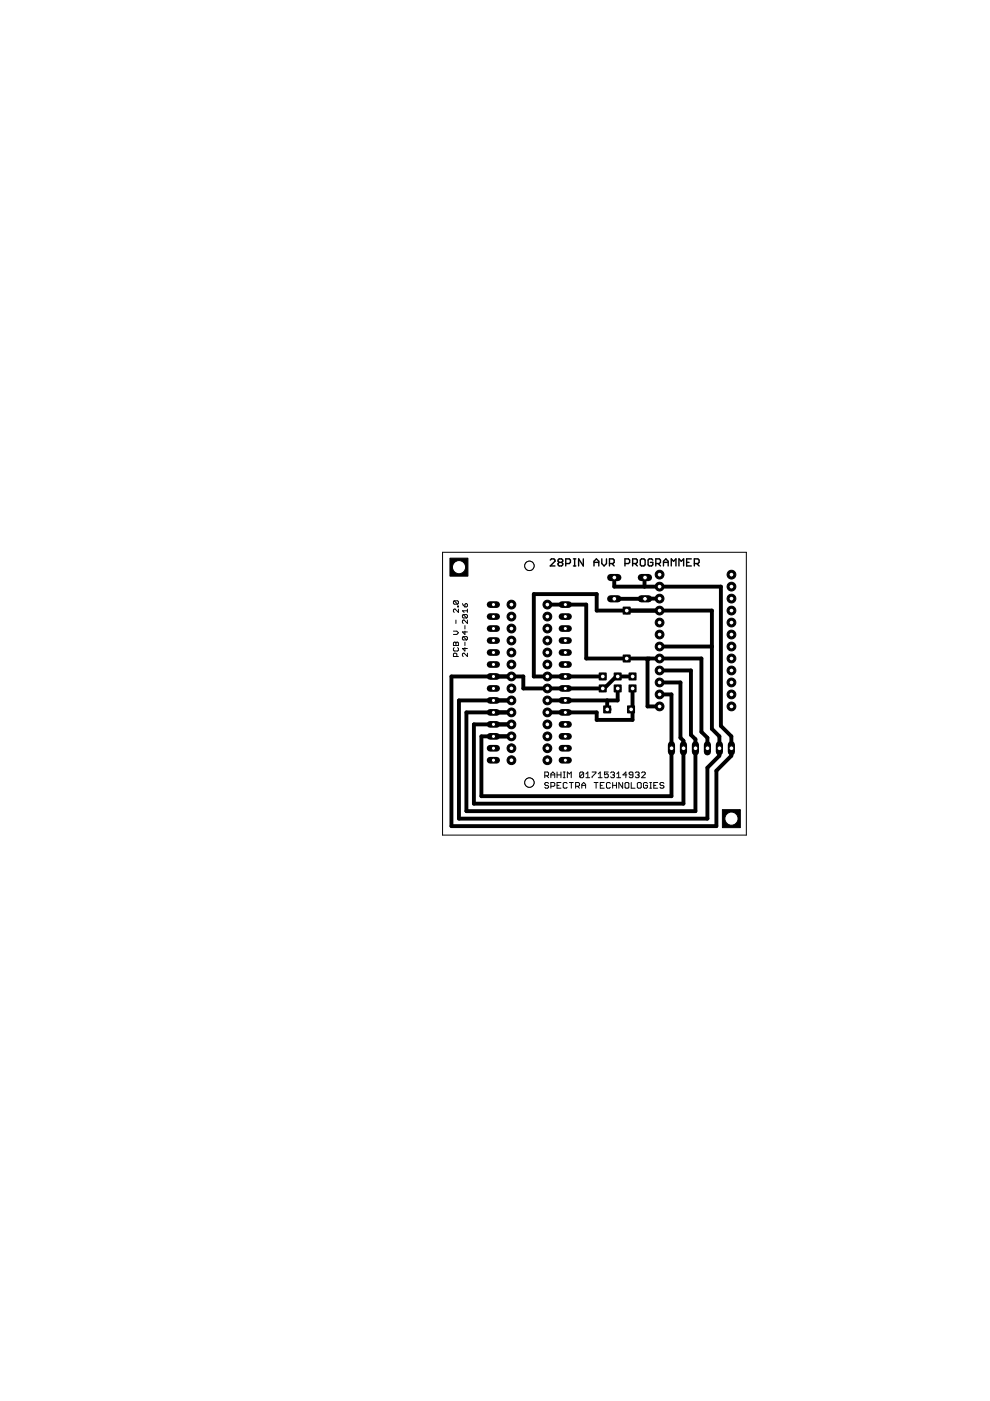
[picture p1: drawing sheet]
<svg xmlns="http://www.w3.org/2000/svg" width="210mm" height="297mm" viewBox="0 0 210 297" stroke-linecap="round" stroke-linejoin="round" font-family="sans-serif">
<g fill="none" stroke="#000" stroke-width=".3">
<path d="M116.7 118.7l.2-.2h.5l.3 .2v.3l-1 1h1M118.6 119.2l-.3 .3 .3 .5h.5l.2-.3v-.2l-.2-.3M118.6 119.2l-.3-.2 .3-.5h.5l.2 .2v.3l-.2 .2M118.6 119.2h.5M120 119.5h.7l.2-.3v-.5l-.2-.2h-.7v1.5M121.6 120h.5M121.6 118.5h.5M121.8 118.5v1.5M123.7 118.5v1.5l-1-1.5v1.5M125.9 119.2h1.1M125.9 120v-1l.5-.5 .6 .5v1M127.6 118.5v1l.5 .5 .5-.5v-1"/>
<path d="M129.2 119.5h.8l.2-.3v-.5l-.2-.2h-.8v1.5M129.7 119.5l.5 .5M132.5 119.5h.7l.3-.3v-.5l-.3-.2h-.7v1.5M134.1 119.5h.8l.2-.3v-.5l-.2-.2h-.8v1.5M134.6 119.5l.5 .5M135.8 118.7l.2-.2h.5l.3 .2v1l-.3 .3h-.5l-.2-.3zM138.4 118.7l-.2-.2h-.6l-.2 .2v1l.2 .3h.6l.2-.3v-.5h-.5M139 119.5h.8l.2-.3v-.5l-.2-.2h-.8v1.5M139.6 119.5l.4 .5M140.7 119.2h1M140.7 120v-1l.5-.5 .5 .5v1M142.3 120v-1.5l.5 .5 .5-.5v1.5"/>
<path d="M144 120v-1.5l.4 .5 .5-.5v1.5M145.6 119.2h.5M146.6 118.5h-1v1.5h1M147.2 119.5h.8l.2-.3v-.5l-.2-.2h-.8v1.5M147.7 119.5l.5 .5"/>
</g>
<g fill="none" stroke="#000" stroke-width=".21">
<path d="M96.1 136.3l.2-.2 .4 .2 .3-.2 .2 .2v.6h-1.1zM96.1 133.8h.8l.3 .4-.3 .3h-.8M96.3 127.4l-.2 .2 .2 .5h.7M96.3 137.3l-.2 .2v.4l.2 .1h.7l.2-.1-.2-.6M96.3 127.4h.7l.2 .2-.2 .5M96.3 127.4l.7 .7M96.7 131.5v.7M96.7 136.3v.6M96.9 139.2v-.5l-.2-.2h-.4l-.2 .2v.5h1.1M97 128.5h.2v.2h-.2zM97.2 129.1v.7l-.7-.7-.4 .2v.4l.2 .1M98 128l.6 .7"/>
<path d="M98.2 130.3h.7l.2 .2-.2 .5M98.2 135h.7l.2 .1v.4l-.2 .2M98.2 130.3l-.2 .2 .2 .5h.7M98.2 135l-.2 .1v.4l.2 .2h.7M98.2 135l.7 .7M98.2 130.3l.7 .7M98.6 128.1l.3-.1 .2 .1v.4l-.2 .2h-.3zM98.6 137.3v.7l-.6-.5h1.1M98.6 132.6v.7M98.6 133.8v.7l-.6-.5h1.1M98.6 136.1v.8M99.1 138.5v.7l-.7-.7-.4 .2v.3l.2 .2"/>
<path d="M99.1 129.1v.7M99.1 131.5v.7l-.7-.7-.4 .2 .2 .5M99.1 129.5h-1.1l.4 .3M115.5 164.5h.6l.2-.2v-.4l-.2-.2h-.6v1.2M115.9 164.5l.4 .4M116.3 166.1l-.2-.2h-.4l-.2 .2 .2 .4h.4l.2 .4-.2 .2h-.4l-.2-.2M116.8 164.9v-.8l.4-.4 .4 .4v.8M116.8 166.7h.6l.2-.2v-.4l-.2-.2h-.6v1.2M116.8 164.3h.8M118.1 164.3h.8M118.1 163.7v1.2M118.1 166.5h.4"/>
<path d="M118.9 165.9h-.8v1.2h.8M118.9 163.7v1.2M119.4 163.7h.4M119.4 164.9h.4M119.6 163.7v1.2M120.2 166.1l-.2-.2h-.4l-.2 .2v.8l.2 .2h.4l.2-.2M120.3 164.9v-1.2l.4 .4 .4-.4v1.2M120.7 165.9h.8M121.1 165.9v1.2M122 166.7h.7l.2-.2v-.4l-.2-.2h-.7v1.2M122.4 166.7l.5 .4M123.4 166.5h.8"/>
<path d="M123.4 167.1v-.8l.4-.4 .4 .4v.8M123.7 163.9l-.2-.2h-.4l-.2 .2v.8M123.7 163.9v.8l-.2 .2h-.4l-.2-.2M123.7 163.9l-.8 .8M124.2 164.9h.8M124.2 164.1l.4-.4v1.2M125.5 163.7h.8l-.8 1.2M126 165.9h.8M126.4 165.9v1.2M126.9 164.9h.8M126.9 164.1l.4-.4v1.2M127.3 166.5h.4"/>
<path d="M128.1 165.9h-.8v1.2h.8M129 163.7h-.8v.6l.4-.2 .4 .2v.4l-.2 .2h-.4l-.2-.2M129.4 166.1l-.2-.2h-.4l-.2 .2v.8l.2 .2h.4l.2-.2M129.5 163.9l.2-.2h.4l.2 .2-.2 .4M129.9 164.3h.2M129.9 166.5h.8M129.9 165.9v1.2M130.1 164.3l.2 .2-.2 .4h-.4l-.2-.2M130.7 165.9v1.2M130.8 164.9h.8M130.8 164.1l.4-.4v1.2M132 165.9v1.2l-.8-1.2v1.2"/>
<path d="M132.5 166.1l.2-.2h.4l.2 .2v.8l-.2 .2h-.4l-.2-.2zM132.9 164.3h-.8l.6-.6v1.2M133.8 165.9v1.2h.8M134.2 164.3h-.6l-.2-.2 .2-.4h.4l.2 .2v.8l-.2 .2h-.4l-.2-.2M134.7 163.9l.2-.2h.4l.2 .2-.2 .4M135.1 164.3h.2M135.1 166.1l.2-.2h.4l.3 .2v.8l-.3 .2h-.4l-.2-.2zM135.3 164.3l.2 .2-.2 .4h-.4l-.2-.2M136 163.9l.2-.2h.4l.2 .2v.2l-.8 .8h.8M137.3 166.1l-.2-.2h-.4l-.3 .2v.8l.3 .2h.4l.2-.2v-.4h-.5M137.8 165.9h.4M137.8 167.1h.4"/>
<path d="M138 165.9v1.2M138.6 166.5h.4M139.4 165.9h-.8v1.2h.8M140.8 166.1l-.3-.2h-.4l-.2 .2 .2 .4h.4l.3 .2-.3 .4h-.4l-.2-.2"/>
</g>
<g fill="none" stroke="#000" stroke-width=".83">
<path d="M116 128.2h8.3v11.4h13v10.2h2.5M130.2 122.4v2h22.6v29.5l2.3 2.2v4.1l-3.2 3.2v11.8h-56.2v-31.8h15.3v2.6h17.1l2.5-2.6h3.5M136.7 122.4v2M137.3 139.9l.3-.3h11.1v15.6l1.3 1.2v2.2M139.8 137.1h11.1M139.8 126.9l-9.6 .1M127.8 143.4h-14.6v-17.4h13.3v3.5h24.4v25l1.6 1.6v4.1l-2.5 2.6v10.8h-52.7v-25.1h11.1M128.7 148.5v1.9h.2M131 146v2.5h-15M133.7 150.4h.4M134.1 146v6.6h-7.6v-1.6h-10.5M139.8 142.2h6.7v13.6l.9 .9v15.3h-48.5v-21h9.5"/>
<path d="M139.8 144.7h4.5v11.7l.6 .7v13.3h-44.4v-16.8h7.9M139.8 147.2h2.6v21.6h-40.3v-12.7h6.3"/>
</g>
<circle cx="155.1" cy="121.8" r=".93" fill="#000" stroke="#000" stroke-width=".21"/>
<circle cx="155.1" cy="121.8" r=".51" fill="#fff" stroke="#000" stroke-width=".21"/>
<circle cx="155.1" cy="124.4" r=".93" fill="#000" stroke="#000" stroke-width=".21"/>
<circle cx="155.1" cy="124.4" r=".51" fill="#fff" stroke="#000" stroke-width=".21"/>
<circle cx="155.1" cy="126.9" r=".93" fill="#000" stroke="#000" stroke-width=".21"/>
<circle cx="155.1" cy="126.9" r=".51" fill="#fff" stroke="#000" stroke-width=".21"/>
<circle cx="155.1" cy="129.5" r=".93" fill="#000" stroke="#000" stroke-width=".21"/>
<circle cx="155.1" cy="129.5" r=".51" fill="#fff" stroke="#000" stroke-width=".21"/>
<circle cx="155.1" cy="132" r=".93" fill="#000" stroke="#000" stroke-width=".21"/>
<circle cx="155.1" cy="132" r=".51" fill="#fff" stroke="#000" stroke-width=".21"/>
<circle cx="155.1" cy="134.5" r=".93" fill="#000" stroke="#000" stroke-width=".21"/>
<circle cx="155.1" cy="134.5" r=".51" fill="#fff" stroke="#000" stroke-width=".21"/>
<circle cx="155.1" cy="137.1" r=".93" fill="#000" stroke="#000" stroke-width=".21"/>
<circle cx="155.1" cy="137.1" r=".51" fill="#fff" stroke="#000" stroke-width=".21"/>
<circle cx="155.1" cy="139.6" r=".93" fill="#000" stroke="#000" stroke-width=".21"/>
<circle cx="155.1" cy="139.6" r=".51" fill="#fff" stroke="#000" stroke-width=".21"/>
<circle cx="155.1" cy="142.2" r=".93" fill="#000" stroke="#000" stroke-width=".21"/>
<circle cx="155.1" cy="142.2" r=".51" fill="#fff" stroke="#000" stroke-width=".21"/>
<circle cx="155.1" cy="144.7" r=".93" fill="#000" stroke="#000" stroke-width=".21"/>
<circle cx="155.1" cy="144.7" r=".51" fill="#fff" stroke="#000" stroke-width=".21"/>
<circle cx="155.1" cy="147.2" r=".93" fill="#000" stroke="#000" stroke-width=".21"/>
<circle cx="155.1" cy="147.2" r=".51" fill="#fff" stroke="#000" stroke-width=".21"/>
<circle cx="155.1" cy="149.8" r=".93" fill="#000" stroke="#000" stroke-width=".21"/>
<circle cx="155.1" cy="149.8" r=".51" fill="#fff" stroke="#000" stroke-width=".21"/>
<circle cx="139.8" cy="149.8" r=".93" fill="#000" stroke="#000" stroke-width=".21"/>
<circle cx="139.8" cy="149.8" r=".51" fill="#fff" stroke="#000" stroke-width=".21"/>
<circle cx="139.8" cy="147.2" r=".93" fill="#000" stroke="#000" stroke-width=".21"/>
<circle cx="139.8" cy="147.2" r=".51" fill="#fff" stroke="#000" stroke-width=".21"/>
<circle cx="139.8" cy="144.7" r=".93" fill="#000" stroke="#000" stroke-width=".21"/>
<circle cx="139.8" cy="144.7" r=".51" fill="#fff" stroke="#000" stroke-width=".21"/>
<circle cx="139.8" cy="142.2" r=".93" fill="#000" stroke="#000" stroke-width=".21"/>
<circle cx="139.8" cy="142.2" r=".51" fill="#fff" stroke="#000" stroke-width=".21"/>
<circle cx="139.8" cy="139.6" r=".93" fill="#000" stroke="#000" stroke-width=".21"/>
<circle cx="139.8" cy="139.6" r=".51" fill="#fff" stroke="#000" stroke-width=".21"/>
<circle cx="139.8" cy="137.1" r=".93" fill="#000" stroke="#000" stroke-width=".21"/>
<circle cx="139.8" cy="137.1" r=".51" fill="#fff" stroke="#000" stroke-width=".21"/>
<circle cx="139.8" cy="134.5" r=".93" fill="#000" stroke="#000" stroke-width=".21"/>
<circle cx="139.8" cy="134.5" r=".51" fill="#fff" stroke="#000" stroke-width=".21"/>
<circle cx="139.8" cy="132" r=".93" fill="#000" stroke="#000" stroke-width=".21"/>
<circle cx="139.8" cy="132" r=".51" fill="#fff" stroke="#000" stroke-width=".21"/>
<circle cx="139.8" cy="129.5" r=".93" fill="#000" stroke="#000" stroke-width=".21"/>
<circle cx="139.8" cy="129.5" r=".51" fill="#fff" stroke="#000" stroke-width=".21"/>
<circle cx="139.8" cy="126.9" r=".93" fill="#000" stroke="#000" stroke-width=".21"/>
<circle cx="139.8" cy="126.9" r=".51" fill="#fff" stroke="#000" stroke-width=".21"/>
<circle cx="139.8" cy="124.4" r=".93" fill="#000" stroke="#000" stroke-width=".21"/>
<circle cx="139.8" cy="124.4" r=".51" fill="#fff" stroke="#000" stroke-width=".21"/>
<circle cx="139.8" cy="121.8" r=".93" fill="#000" stroke="#000" stroke-width=".21"/>
<circle cx="139.8" cy="121.8" r=".51" fill="#fff" stroke="#000" stroke-width=".21"/>
<circle cx="116.1" cy="128.2" r=".93" fill="#000" stroke="#000" stroke-width=".21"/>
<circle cx="116.1" cy="128.2" r=".51" fill="#fff" stroke="#000" stroke-width=".21"/>
<circle cx="116.1" cy="130.7" r=".93" fill="#000" stroke="#000" stroke-width=".21"/>
<circle cx="116.1" cy="130.7" r=".51" fill="#fff" stroke="#000" stroke-width=".21"/>
<circle cx="116.1" cy="133.3" r=".93" fill="#000" stroke="#000" stroke-width=".21"/>
<circle cx="116.1" cy="133.3" r=".51" fill="#fff" stroke="#000" stroke-width=".21"/>
<circle cx="116.1" cy="135.8" r=".93" fill="#000" stroke="#000" stroke-width=".21"/>
<circle cx="116.1" cy="135.8" r=".51" fill="#fff" stroke="#000" stroke-width=".21"/>
<circle cx="116.1" cy="138.3" r=".93" fill="#000" stroke="#000" stroke-width=".21"/>
<circle cx="116.1" cy="138.3" r=".51" fill="#fff" stroke="#000" stroke-width=".21"/>
<circle cx="116.1" cy="140.9" r=".93" fill="#000" stroke="#000" stroke-width=".21"/>
<circle cx="116.1" cy="140.9" r=".51" fill="#fff" stroke="#000" stroke-width=".21"/>
<circle cx="116.1" cy="143.4" r=".93" fill="#000" stroke="#000" stroke-width=".21"/>
<circle cx="116.1" cy="143.4" r=".51" fill="#fff" stroke="#000" stroke-width=".21"/>
<circle cx="116.1" cy="146" r=".93" fill="#000" stroke="#000" stroke-width=".21"/>
<circle cx="116.1" cy="146" r=".51" fill="#fff" stroke="#000" stroke-width=".21"/>
<circle cx="116.1" cy="148.5" r=".93" fill="#000" stroke="#000" stroke-width=".21"/>
<circle cx="116.1" cy="148.5" r=".51" fill="#fff" stroke="#000" stroke-width=".21"/>
<circle cx="116.1" cy="151" r=".93" fill="#000" stroke="#000" stroke-width=".21"/>
<circle cx="116.1" cy="151" r=".51" fill="#fff" stroke="#000" stroke-width=".21"/>
<circle cx="116.1" cy="153.6" r=".93" fill="#000" stroke="#000" stroke-width=".21"/>
<circle cx="116.1" cy="153.6" r=".51" fill="#fff" stroke="#000" stroke-width=".21"/>
<circle cx="116.1" cy="156.1" r=".93" fill="#000" stroke="#000" stroke-width=".21"/>
<circle cx="116.1" cy="156.1" r=".51" fill="#fff" stroke="#000" stroke-width=".21"/>
<circle cx="116.1" cy="158.6" r=".93" fill="#000" stroke="#000" stroke-width=".21"/>
<circle cx="116.1" cy="158.6" r=".51" fill="#fff" stroke="#000" stroke-width=".21"/>
<circle cx="116.1" cy="161.2" r=".93" fill="#000" stroke="#000" stroke-width=".21"/>
<circle cx="116.1" cy="161.2" r=".51" fill="#fff" stroke="#000" stroke-width=".21"/>
<circle cx="108.4" cy="161.2" r=".93" fill="#000" stroke="#000" stroke-width=".21"/>
<circle cx="108.4" cy="161.2" r=".51" fill="#fff" stroke="#000" stroke-width=".21"/>
<circle cx="108.4" cy="158.6" r=".93" fill="#000" stroke="#000" stroke-width=".21"/>
<circle cx="108.4" cy="158.6" r=".51" fill="#fff" stroke="#000" stroke-width=".21"/>
<circle cx="108.4" cy="156.1" r=".93" fill="#000" stroke="#000" stroke-width=".21"/>
<circle cx="108.4" cy="156.1" r=".51" fill="#fff" stroke="#000" stroke-width=".21"/>
<circle cx="108.4" cy="153.6" r=".93" fill="#000" stroke="#000" stroke-width=".21"/>
<circle cx="108.4" cy="153.6" r=".51" fill="#fff" stroke="#000" stroke-width=".21"/>
<circle cx="108.4" cy="151" r=".93" fill="#000" stroke="#000" stroke-width=".21"/>
<circle cx="108.4" cy="151" r=".51" fill="#fff" stroke="#000" stroke-width=".21"/>
<circle cx="108.4" cy="148.5" r=".93" fill="#000" stroke="#000" stroke-width=".21"/>
<circle cx="108.4" cy="148.5" r=".51" fill="#fff" stroke="#000" stroke-width=".21"/>
<circle cx="108.4" cy="146" r=".93" fill="#000" stroke="#000" stroke-width=".21"/>
<circle cx="108.4" cy="146" r=".51" fill="#fff" stroke="#000" stroke-width=".21"/>
<circle cx="108.4" cy="143.4" r=".93" fill="#000" stroke="#000" stroke-width=".21"/>
<circle cx="108.4" cy="143.4" r=".51" fill="#fff" stroke="#000" stroke-width=".21"/>
<circle cx="108.4" cy="140.9" r=".93" fill="#000" stroke="#000" stroke-width=".21"/>
<circle cx="108.4" cy="140.9" r=".51" fill="#fff" stroke="#000" stroke-width=".21"/>
<circle cx="108.4" cy="138.3" r=".93" fill="#000" stroke="#000" stroke-width=".21"/>
<circle cx="108.4" cy="138.3" r=".51" fill="#fff" stroke="#000" stroke-width=".21"/>
<circle cx="108.4" cy="135.8" r=".93" fill="#000" stroke="#000" stroke-width=".21"/>
<circle cx="108.4" cy="135.8" r=".51" fill="#fff" stroke="#000" stroke-width=".21"/>
<circle cx="108.4" cy="133.3" r=".93" fill="#000" stroke="#000" stroke-width=".21"/>
<circle cx="108.4" cy="133.3" r=".51" fill="#fff" stroke="#000" stroke-width=".21"/>
<circle cx="108.4" cy="130.7" r=".93" fill="#000" stroke="#000" stroke-width=".21"/>
<circle cx="108.4" cy="130.7" r=".51" fill="#fff" stroke="#000" stroke-width=".21"/>
<circle cx="108.4" cy="128.2" r=".93" fill="#000" stroke="#000" stroke-width=".21"/>
<circle cx="108.4" cy="128.2" r=".51" fill="#fff" stroke="#000" stroke-width=".21"/>
<path d="M155.1 157.9v1.5" fill="none" stroke="#000" stroke-width="1.5"/>
<circle cx="155.1" cy="158.6" r=".51" fill="#fff" stroke="#000" stroke-width=".21"/>
<path d="M152.5 157.9v1.5" fill="none" stroke="#000" stroke-width="1.5"/>
<circle cx="152.5" cy="158.6" r=".51" fill="#fff" stroke="#000" stroke-width=".21"/>
<path d="M150 157.9v1.5" fill="none" stroke="#000" stroke-width="1.5"/>
<circle cx="150" cy="158.6" r=".51" fill="#fff" stroke="#000" stroke-width=".21"/>
<path d="M147.4 157.9v1.5" fill="none" stroke="#000" stroke-width="1.5"/>
<circle cx="147.5" cy="158.6" r=".51" fill="#fff" stroke="#000" stroke-width=".21"/>
<path d="M144.9 157.9v1.5" fill="none" stroke="#000" stroke-width="1.5"/>
<circle cx="144.9" cy="158.6" r=".51" fill="#fff" stroke="#000" stroke-width=".21"/>
<path d="M142.4 157.9v1.5" fill="none" stroke="#000" stroke-width="1.5"/>
<circle cx="142.4" cy="158.6" r=".51" fill="#fff" stroke="#000" stroke-width=".21"/>
<circle cx="133.7" cy="150.4" r=".66" fill="#000" stroke="#000" stroke-width=".21"/>
<circle cx="133.7" cy="150.4" r=".4" fill="#fff" stroke="#000" stroke-width=".21"/>
<circle cx="128.9" cy="150.4" r=".66" fill="#000" stroke="#000" stroke-width=".21"/>
<circle cx="128.9" cy="150.4" r=".4" fill="#fff" stroke="#000" stroke-width=".21"/>
<circle cx="134.1" cy="143.4" r=".71" fill="#000" stroke="#000" stroke-width=".21"/>
<circle cx="134.1" cy="143.4" r=".4" fill="#fff" stroke="#000" stroke-width=".21"/>
<circle cx="134.1" cy="146" r=".71" fill="#000" stroke="#000" stroke-width=".21"/>
<circle cx="134.1" cy="146" r=".4" fill="#fff" stroke="#000" stroke-width=".21"/>
<circle cx="131" cy="143.4" r=".71" fill="#000" stroke="#000" stroke-width=".21"/>
<circle cx="131" cy="143.4" r=".4" fill="#fff" stroke="#000" stroke-width=".21"/>
<circle cx="131" cy="146" r=".71" fill="#000" stroke="#000" stroke-width=".21"/>
<circle cx="131" cy="146" r=".4" fill="#fff" stroke="#000" stroke-width=".21"/>
<circle cx="127.8" cy="143.4" r=".71" fill="#000" stroke="#000" stroke-width=".21"/>
<circle cx="127.8" cy="143.4" r=".4" fill="#fff" stroke="#000" stroke-width=".21"/>
<circle cx="127.8" cy="146" r=".71" fill="#000" stroke="#000" stroke-width=".21"/>
<circle cx="127.8" cy="146" r=".4" fill="#fff" stroke="#000" stroke-width=".21"/>
<path d="M136 122.4h1.5" fill="none" stroke="#000" stroke-width="1.5"/>
<circle cx="136.8" cy="122.4" r=".51" fill="#fff" stroke="#000" stroke-width=".21"/>
<path d="M136 127h1.5" fill="none" stroke="#000" stroke-width="1.5"/>
<circle cx="136.8" cy="127" r=".51" fill="#fff" stroke="#000" stroke-width=".21"/>
<path d="M129.5 122.4h1.5" fill="none" stroke="#000" stroke-width="1.5"/>
<circle cx="130.3" cy="122.4" r=".51" fill="#fff" stroke="#000" stroke-width=".21"/>
<path d="M129.5 127h1.5" fill="none" stroke="#000" stroke-width="1.5"/>
<circle cx="130.3" cy="127" r=".51" fill="#fff" stroke="#000" stroke-width=".21"/>
<circle cx="132.9" cy="139.6" r=".71" fill="#000" stroke="#000" stroke-width=".21"/>
<circle cx="132.9" cy="139.6" r=".4" fill="#fff" stroke="#000" stroke-width=".21"/>
<circle cx="132.9" cy="129.5" r=".71" fill="#000" stroke="#000" stroke-width=".21"/>
<circle cx="132.9" cy="129.5" r=".4" fill="#fff" stroke="#000" stroke-width=".21"/>
<path d="M119.1 128.2h1.4" fill="none" stroke="#000" stroke-width="1.4"/>
<circle cx="119.9" cy="128.2" r=".44" fill="#fff" stroke="#000" stroke-width=".21"/>
<path d="M119.1 130.7h1.4" fill="none" stroke="#000" stroke-width="1.4"/>
<circle cx="119.9" cy="130.7" r=".44" fill="#fff" stroke="#000" stroke-width=".21"/>
<path d="M119.1 133.3h1.4" fill="none" stroke="#000" stroke-width="1.4"/>
<circle cx="119.9" cy="133.3" r=".44" fill="#fff" stroke="#000" stroke-width=".21"/>
<path d="M119.1 135.8h1.4" fill="none" stroke="#000" stroke-width="1.4"/>
<circle cx="119.9" cy="135.8" r=".44" fill="#fff" stroke="#000" stroke-width=".21"/>
<path d="M119.1 138.3h1.4" fill="none" stroke="#000" stroke-width="1.4"/>
<circle cx="119.9" cy="138.3" r=".44" fill="#fff" stroke="#000" stroke-width=".21"/>
<path d="M119.1 140.9h1.4" fill="none" stroke="#000" stroke-width="1.4"/>
<circle cx="119.9" cy="140.9" r=".44" fill="#fff" stroke="#000" stroke-width=".21"/>
<path d="M119.1 143.4h1.4" fill="none" stroke="#000" stroke-width="1.4"/>
<circle cx="119.9" cy="143.4" r=".44" fill="#fff" stroke="#000" stroke-width=".21"/>
<path d="M119.1 146h1.4" fill="none" stroke="#000" stroke-width="1.4"/>
<circle cx="119.9" cy="146" r=".44" fill="#fff" stroke="#000" stroke-width=".21"/>
<path d="M119.1 148.5h1.4" fill="none" stroke="#000" stroke-width="1.4"/>
<circle cx="119.9" cy="148.5" r=".44" fill="#fff" stroke="#000" stroke-width=".21"/>
<path d="M119.1 151h1.4" fill="none" stroke="#000" stroke-width="1.4"/>
<circle cx="119.9" cy="151" r=".44" fill="#fff" stroke="#000" stroke-width=".21"/>
<path d="M119.1 153.6h1.4" fill="none" stroke="#000" stroke-width="1.4"/>
<circle cx="119.9" cy="153.6" r=".44" fill="#fff" stroke="#000" stroke-width=".21"/>
<path d="M119.1 156.1h1.4" fill="none" stroke="#000" stroke-width="1.4"/>
<circle cx="119.9" cy="156.1" r=".44" fill="#fff" stroke="#000" stroke-width=".21"/>
<path d="M119.1 158.6h1.4" fill="none" stroke="#000" stroke-width="1.4"/>
<circle cx="119.9" cy="158.6" r=".44" fill="#fff" stroke="#000" stroke-width=".21"/>
<path d="M119.1 161.2h1.4" fill="none" stroke="#000" stroke-width="1.4"/>
<circle cx="119.9" cy="161.2" r=".44" fill="#fff" stroke="#000" stroke-width=".21"/>
<path d="M103.9 161.2h1.4" fill="none" stroke="#000" stroke-width="1.4"/>
<circle cx="104.6" cy="161.2" r=".44" fill="#fff" stroke="#000" stroke-width=".21"/>
<path d="M103.9 158.6h1.4" fill="none" stroke="#000" stroke-width="1.4"/>
<circle cx="104.6" cy="158.6" r=".44" fill="#fff" stroke="#000" stroke-width=".21"/>
<path d="M103.9 156.1h1.4" fill="none" stroke="#000" stroke-width="1.4"/>
<circle cx="104.6" cy="156.1" r=".44" fill="#fff" stroke="#000" stroke-width=".21"/>
<path d="M103.9 153.6h1.4" fill="none" stroke="#000" stroke-width="1.4"/>
<circle cx="104.6" cy="153.6" r=".44" fill="#fff" stroke="#000" stroke-width=".21"/>
<path d="M103.9 151h1.4" fill="none" stroke="#000" stroke-width="1.4"/>
<circle cx="104.6" cy="151" r=".44" fill="#fff" stroke="#000" stroke-width=".21"/>
<path d="M103.9 148.5h1.4" fill="none" stroke="#000" stroke-width="1.4"/>
<circle cx="104.6" cy="148.5" r=".44" fill="#fff" stroke="#000" stroke-width=".21"/>
<path d="M103.9 146h1.4" fill="none" stroke="#000" stroke-width="1.4"/>
<circle cx="104.6" cy="146" r=".44" fill="#fff" stroke="#000" stroke-width=".21"/>
<path d="M103.9 143.4h1.4" fill="none" stroke="#000" stroke-width="1.4"/>
<circle cx="104.6" cy="143.4" r=".44" fill="#fff" stroke="#000" stroke-width=".21"/>
<path d="M103.9 140.9h1.4" fill="none" stroke="#000" stroke-width="1.4"/>
<circle cx="104.6" cy="140.9" r=".44" fill="#fff" stroke="#000" stroke-width=".21"/>
<path d="M103.9 138.3h1.4" fill="none" stroke="#000" stroke-width="1.4"/>
<circle cx="104.6" cy="138.3" r=".44" fill="#fff" stroke="#000" stroke-width=".21"/>
<path d="M103.9 135.8h1.4" fill="none" stroke="#000" stroke-width="1.4"/>
<circle cx="104.6" cy="135.8" r=".44" fill="#fff" stroke="#000" stroke-width=".21"/>
<path d="M103.9 133.3h1.4" fill="none" stroke="#000" stroke-width="1.4"/>
<circle cx="104.6" cy="133.3" r=".44" fill="#fff" stroke="#000" stroke-width=".21"/>
<path d="M103.9 130.7h1.4" fill="none" stroke="#000" stroke-width="1.4"/>
<circle cx="104.6" cy="130.7" r=".44" fill="#fff" stroke="#000" stroke-width=".21"/>
<path d="M103.9 128.2h1.4" fill="none" stroke="#000" stroke-width="1.4"/>
<circle cx="104.6" cy="128.2" r=".44" fill="#fff" stroke="#000" stroke-width=".21"/>
<path d="M132.1 138.9h1.5v1.5h-1.5z" fill="#000" stroke="#000" stroke-width=".21"/>
<circle cx="132.9" cy="139.6" r=".51" fill="#fff" stroke="#000" stroke-width=".21"/>
<path d="M127 142.7h1.5v1.5h-1.5z" fill="#000" stroke="#000" stroke-width=".21"/>
<circle cx="127.8" cy="143.4" r=".51" fill="#fff" stroke="#000" stroke-width=".21"/>
<path d="M132.1 128.7h1.5v1.5h-1.5z" fill="#000" stroke="#000" stroke-width=".21"/>
<circle cx="132.9" cy="129.5" r=".51" fill="#fff" stroke="#000" stroke-width=".21"/>
<path d="M133.4 142.7h1.5v1.5h-1.5z" fill="#000" stroke="#000" stroke-width=".21"/>
<circle cx="134.1" cy="143.4" r=".51" fill="#fff" stroke="#000" stroke-width=".21"/>
<path d="M130.2 142.7h1.5v1.5h-1.5z" fill="#000" stroke="#000" stroke-width=".21"/>
<circle cx="131" cy="143.4" r=".51" fill="#fff" stroke="#000" stroke-width=".21"/>
<path d="M127 145.2h1.5v1.5h-1.5z" fill="#000" stroke="#000" stroke-width=".21"/>
<circle cx="127.8" cy="146" r=".51" fill="#fff" stroke="#000" stroke-width=".21"/>
<path d="M153.2 171.7h3.8v3.8h-3.8z" fill="#000" stroke="#000" stroke-width=".21"/>
<circle cx="155.1" cy="173.6" r="1.4" fill="#fff" stroke="#000" stroke-width=".21"/>
<path d="M95.4 118.3h3.8v3.9h-3.8z" fill="#000" stroke="#000" stroke-width=".21"/>
<circle cx="97.3" cy="120.2" r="1.4" fill="#fff" stroke="#000" stroke-width=".21"/>
<path d="M133.4 145.2h1.5v1.5h-1.5z" fill="#000" stroke="#000" stroke-width=".21"/>
<circle cx="134.1" cy="146" r=".51" fill="#fff" stroke="#000" stroke-width=".21"/>
<path d="M130.2 145.2h1.5v1.5h-1.5z" fill="#000" stroke="#000" stroke-width=".21"/>
<circle cx="131" cy="146" r=".51" fill="#fff" stroke="#000" stroke-width=".21"/>
<path d="M128 149.7h1.5v1.5h-1.5z" fill="#000" stroke="#000" stroke-width=".21"/>
<circle cx="128.8" cy="150.4" r=".51" fill="#fff" stroke="#000" stroke-width=".21"/>
<path d="M133.1 149.7h1.4v1.5h-1.4z" fill="#000" stroke="#000" stroke-width=".21"/>
<circle cx="133.8" cy="150.4" r=".51" fill="#fff" stroke="#000" stroke-width=".21"/>
<g fill="none" stroke="#000" stroke-width=".21">
<path d="M93.8 117.1h64.4v60h-64.4z"/>
<circle cx="112.2" cy="165.9" r=".99"/>
</g>
<circle cx="112.2" cy="165.9" r=".99" fill="#fff" stroke="#000" stroke-width=".21"/>
<circle cx="112.2" cy="120" r=".99" fill="none" stroke="#000" stroke-width=".21"/>
<circle cx="112.2" cy="120" r=".99" fill="#fff" stroke="#000" stroke-width=".21"/>
</svg>
